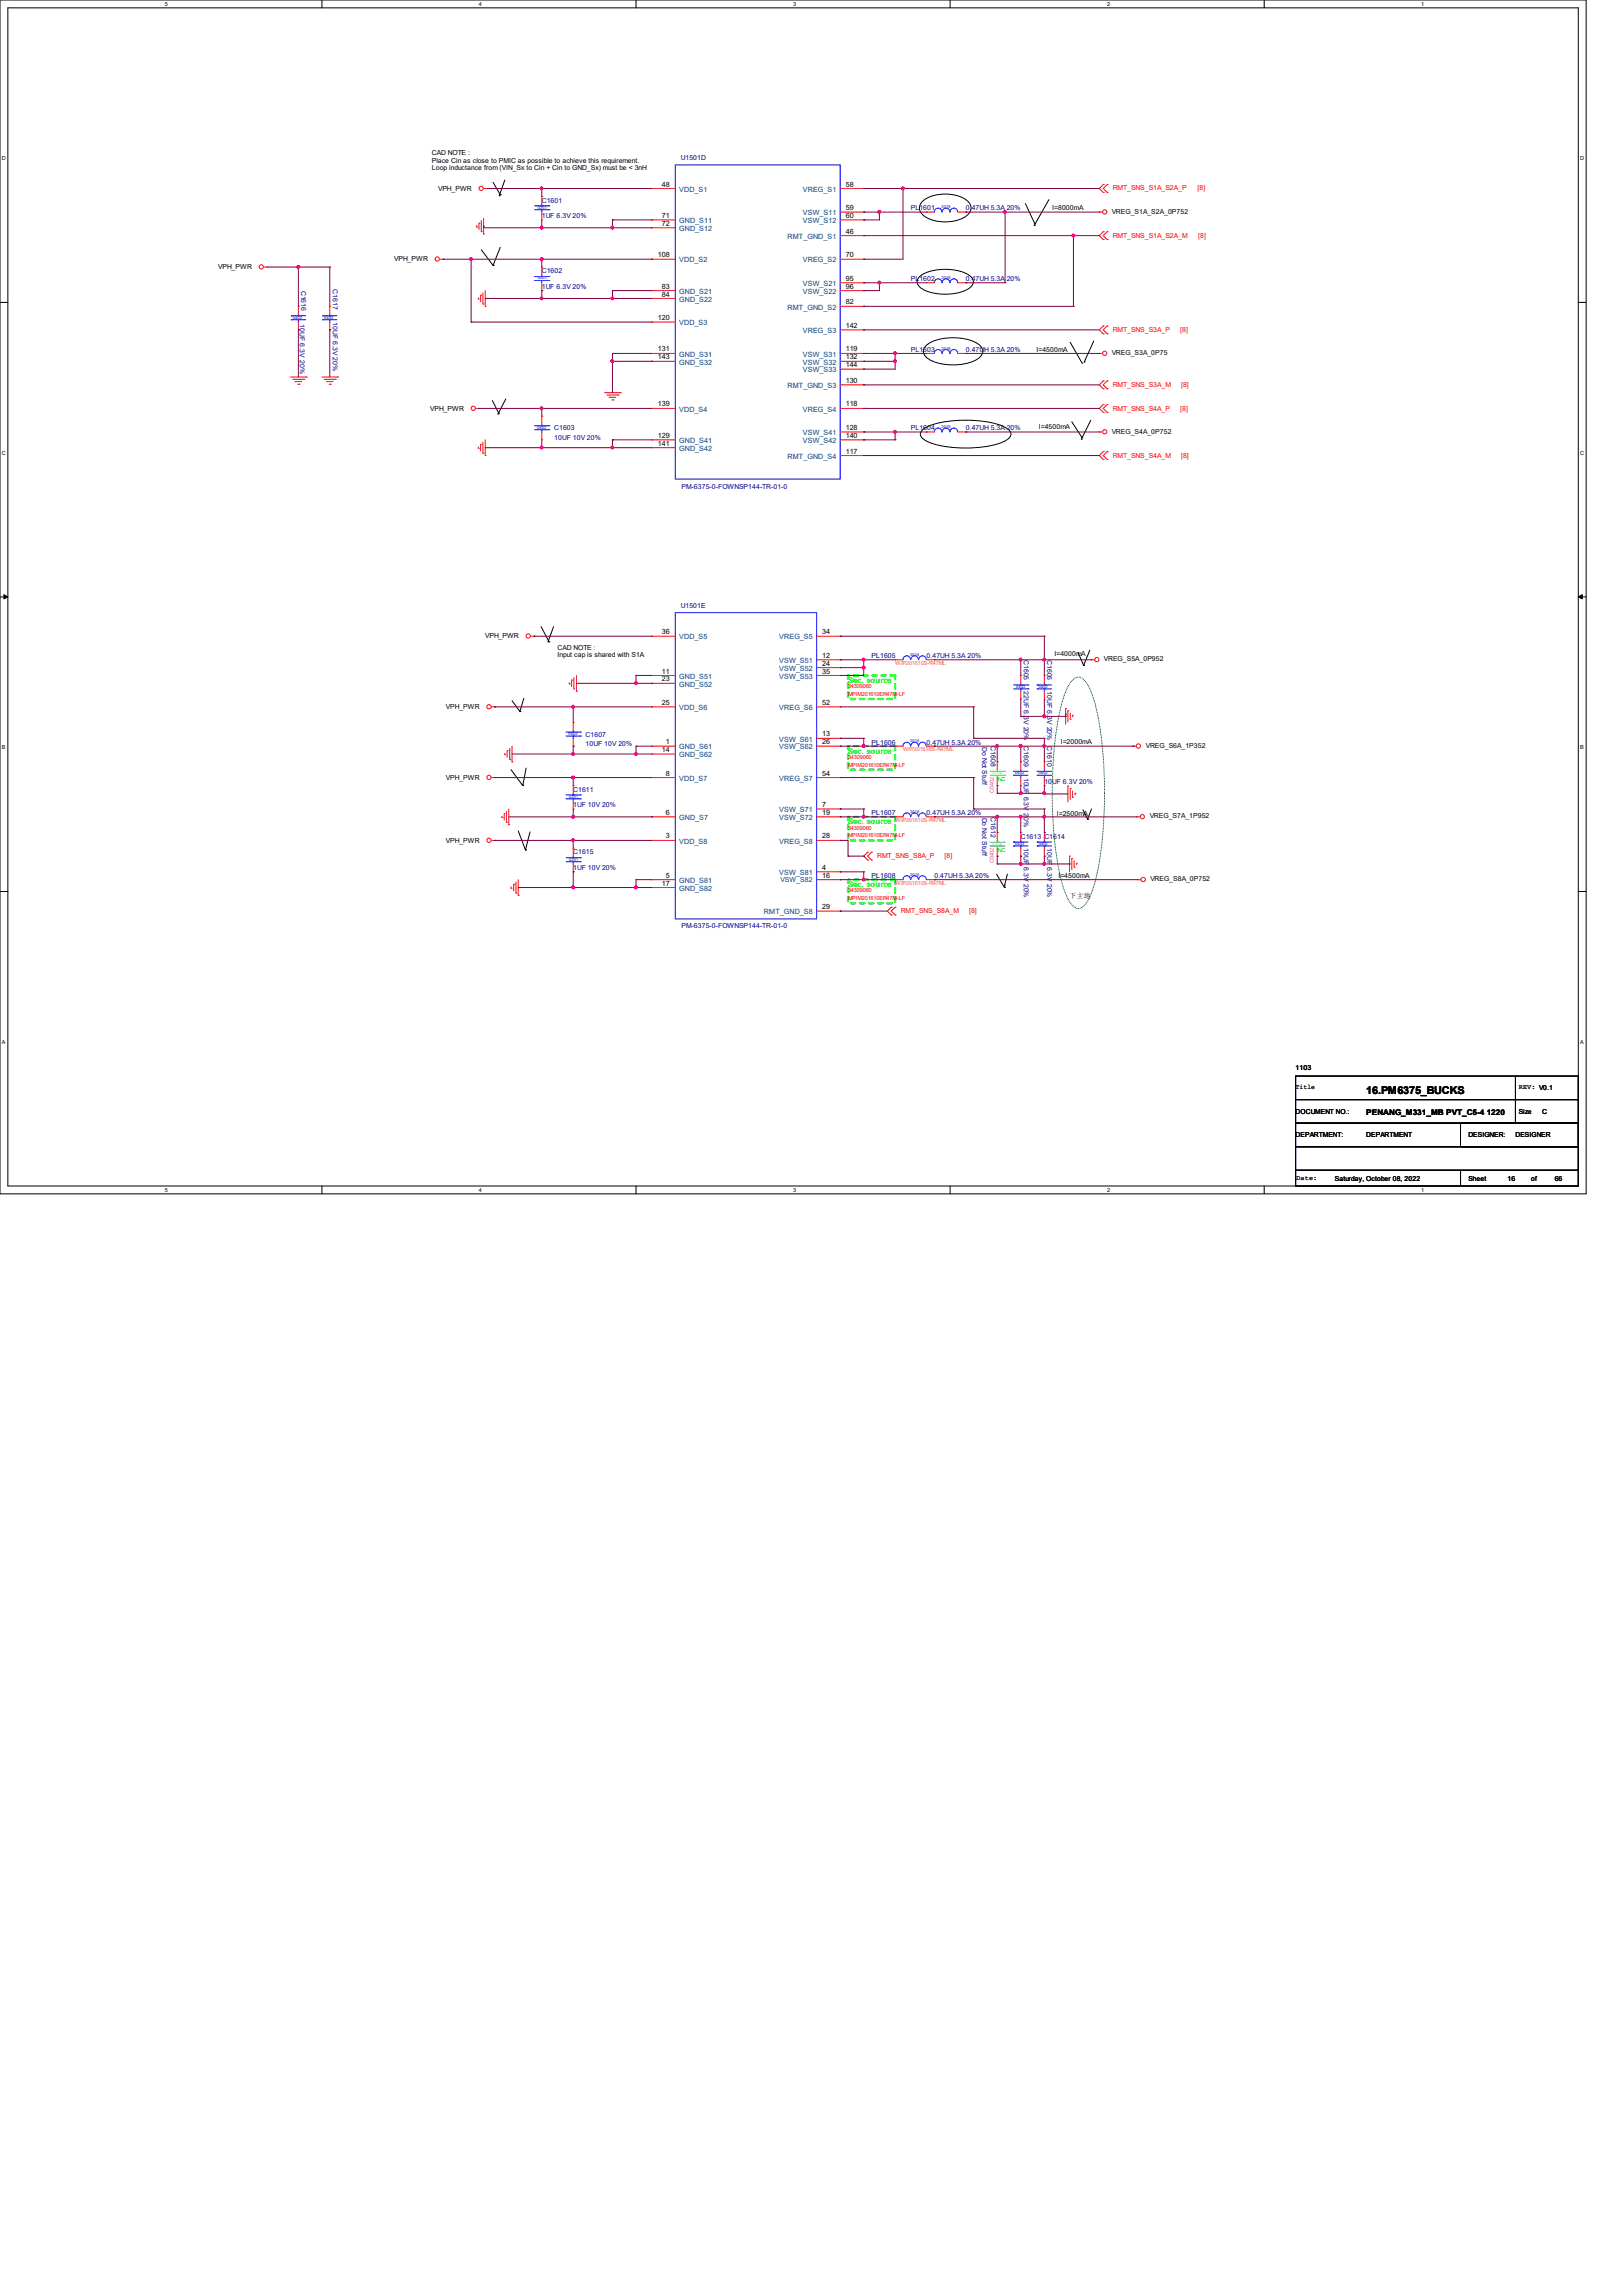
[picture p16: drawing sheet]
<svg xmlns="http://www.w3.org/2000/svg" width="210mm" height="297mm" viewBox="0 0 210 297" stroke-linecap="round" stroke-linejoin="round" font-family="sans-serif">
<defs><g id="words">
<text font-size="1.4" x="176.8" y="141.5">16.PM6375_BUCKS</text>
<g font-size="1" fill="#0f0">
<text x="109.7" y="88.3">Sec. source</text>
<text x="109.7" y="97.5">Sec. source</text>
<text x="109.7" y="106.6">Sec. source</text>
<text x="109.7" y="114.8">Sec. source</text>
</g>
<text font-size="1" x="176.8" y="144.2">PENANG_M331_MB PVT_C5-4 1220</text>
<g font-size=".9">
<text x="55.9" y="20.1">CAD NOTE :</text>
<text x="55.9" y="21">Place Cin as close to PMIC as possible to achieve this requirement.</text>
<text x="55.9" y="22">Loop inductance from (VIN_Sx to Cin + Cin to GND_Sx) must be &lt; 3nH</text>
<text x="56.7" y="24.7">VPH_PWR</text>
<text x="85.6" y="24.1">48</text>
<text x="85.6" y="28.2">71</text>
<text x="85.6" y="29.2">72</text>
<text x="109.4" y="24.1">58</text>
<text x="109.4" y="27.2">59</text>
<text x="109.4" y="28.2">60</text>
<text x="136.1" y="27.2">I=8000mA</text>
<text x="143.8" y="27.7">VREG_S1A_S2A_0P752</text>
<text x="28.2" y="34.8">VPH_PWR</text>
<text x="51" y="33.8">VPH_PWR</text>
<text x="85.1" y="33.3">108</text>
<text x="109.4" y="30.2">46</text>
<text x="109.4" y="33.3">70</text>
<text x="85.1" y="41.4">120</text>
<text x="85.6" y="37.3">83</text>
<text x="85.6" y="38.4">84</text>
<text x="109.4" y="36.3">95</text>
<text x="109.4" y="37.3">96</text>
<text x="109.4" y="39.4">82</text>
<text x="85.1" y="45.5">131</text>
<text x="85.1" y="46.5">143</text>
<text x="109.4" y="42.4">142</text>
<text x="109.4" y="45.5">119</text>
<text x="109.4" y="46.5">132</text>
<text x="109.4" y="47.5">144</text>
<text x="134.1" y="45.5">I=4500mA</text>
<text x="143.8" y="45.9">VREG_S3A_0P75</text>
<text x="55.7" y="53.1">VPH_PWR</text>
<text x="85.1" y="52.6">139</text>
<text x="109.4" y="49.5">130</text>
<text x="109.4" y="52.6">118</text>
<text x="85.1" y="56.6">129</text>
<text x="85.1" y="57.7">141</text>
<text x="109.4" y="55.6">128</text>
<text x="109.4" y="56.6">140</text>
<text x="109.4" y="58.7">117</text>
<text x="134.4" y="55.5">I=4500mA</text>
<text x="143.8" y="56.1">VREG_S4A_0P752</text>
<text x="62.8" y="82.6">VPH_PWR</text>
<text x="85.6" y="82">36</text>
<text x="106.4" y="82">34</text>
<text x="72.1" y="84.1">CAD NOTE :</text>
<text x="72.1" y="85">Input cap is shared with S1A</text>
<text x="85.6" y="87.1">11</text>
<text x="85.6" y="88.1">23</text>
<text x="106.4" y="85.1">12</text>
<text x="106.4" y="86.1">24</text>
<text x="106.4" y="87.1">35</text>
<text x="136.4" y="84.9">I=4000mA</text>
<text x="142.8" y="85.6">VREG_S5A_0P952</text>
<text x="57.7" y="91.7">VPH_PWR</text>
<text x="85.6" y="91.2">25</text>
<text x="106.4" y="91.2">52</text>
<text x="106.4" y="95.3">13</text>
<text x="57.7" y="100.9">VPH_PWR</text>
<text x="85.6" y="97.3">14</text>
<text x="86.1" y="96.3">1</text>
<text x="86.1" y="100.3">8</text>
<text x="106.4" y="96.3">26</text>
<text x="106.4" y="100.3">54</text>
<text x="137.2" y="96.2">I=2000mA</text>
<text x="148.3" y="96.7">VREG_S6A_1P352</text>
<text x="86.1" y="105.4">6</text>
<text x="106.4" y="104.4">7</text>
<text x="106.4" y="105.4">19</text>
<text x="136.7" y="105.5">I=2500mA</text>
<text x="148.8" y="105.9">VREG_S7A_1P952</text>
<text x="57.7" y="109">VPH_PWR</text>
<text x="86.1" y="108.5">3</text>
<text x="86.1" y="113.5">5</text>
<text x="106.4" y="108.5">28</text>
<text x="106.4" y="112.5">4</text>
<text x="106.4" y="113.5">16</text>
<text x="136.9" y="113.6">I=4500mA</text>
<text x="85.6" y="114.6">17</text>
<text x="106.4" y="117.6">29</text>
<text x="138.4" y="116.2">下主地</text>
<text x="148.8" y="114">VREG_S8A_0P752</text>
<text x="167.6" y="140.9">Title</text>
<text x="167.6" y="138.5">1103</text>
<text x="196.5" y="140.9">REV: V0.1</text>
<text x="167.6" y="144.1">DOCUMENT NO.:</text>
<text x="167.6" y="147.1">DEPARTMENT:</text>
<text x="176.8" y="147.1">DEPARTMENT</text>
<text x="190" y="147.1">DESIGNER:</text>
<text x="196.1" y="147.1">DESIGNER</text>
<text x="196.5" y="144.1">Size</text>
<text x="199.6" y="144.1">C</text>
<text x="167.7" y="152.7">Date:</text>
<text x="172.7" y="152.8">Saturday, October 08, 2022</text>
<text x="190" y="152.8">Sheet</text>
<text x="195.1" y="152.8">16</text>
<text x="198.1" y="152.8">of</text>
<text x="201.2" y="152.8">66</text>
</g>
<g font-size=".9" fill="#000080">
<text x="88.1" y="20.7">U1501D</text>
<text x="70.1" y="26.2">C1601</text>
<text x="70.1" y="28.2">1UF 6.3V 20%</text>
<text x="117.9" y="27.2">PL1601</text>
<text x="125" y="27.2">0.47UH 5.3A 20%</text>
<text x="70.1" y="35.3">C1602</text>
<text x="38.8" y="42" transform="rotate(90 38.8 42)">10UF 6.3V 20%</text>
<text x="39" y="37.6" transform="rotate(90 39 37.6)">C1616</text>
<text x="43.1" y="37.4" transform="rotate(90 43.1 37.4)">C1617</text>
<text x="43.1" y="41.7" transform="rotate(90 43.1 41.7)">10UF 6.3V 20%</text>
<text x="70.1" y="37.4">1UF 6.3V 20%</text>
<text x="117.9" y="36.4">PL1602</text>
<text x="125" y="36.4">0.47UH 5.3A 20%</text>
<text x="117.9" y="45.5">PL1603</text>
<text x="125" y="45.5">0.47UH 5.3A 20%</text>
<text x="71.7" y="55.7">C1603</text>
<text x="71.7" y="56.9">10UF 10V 20%</text>
<text x="117.9" y="55.7">PL1604</text>
<text x="125" y="55.7">0.47UH 5.3A 20%</text>
<text x="88.2" y="63.2">PM-6375-0-FOWNSP144-TR-01-0</text>
<text x="88.1" y="78.6">U1501E</text>
<text x="112.8" y="85.1">PL1605</text>
<text x="119.9" y="85.1">0.47UH 5.3A 20%</text>
<text x="132.5" y="85.3" transform="rotate(90 132.5 85.3)">C1605</text>
<text x="132.5" y="89.4" transform="rotate(90 132.5 89.4)">22UF 6.3V 20%</text>
<text x="135.5" y="85.3" transform="rotate(90 135.5 85.3)">C1606</text>
<text x="135.5" y="89.4" transform="rotate(90 135.5 89.4)">10UF 6.3V 20%</text>
<text x="75.8" y="95.3">C1607</text>
<text x="75.8" y="96.5">10UF 10V 20%</text>
<text x="112.8" y="96.3">PL1606</text>
<text x="119.9" y="96.3">0.47UH 5.3A 20%</text>
<text x="127.1" y="96.6" transform="rotate(90 127.1 96.6)">Do Not Stuff</text>
<text x="128.2" y="96.5" transform="rotate(90 128.2 96.5)">C1608</text>
<text x="132.5" y="96.5" transform="rotate(90 132.5 96.5)">C1609</text>
<text x="132.5" y="100.6" transform="rotate(90 132.5 100.6)">10UF 6.3V 20%</text>
<text x="135.1" y="101.4">10UF 6.3V 20%</text>
<text x="135.5" y="96.5" transform="rotate(90 135.5 96.5)">C1610</text>
<text x="74.2" y="102.4">C1611</text>
<text x="74.2" y="104.4">1UF 10V 20%</text>
<text x="112.8" y="105.5">PL1607</text>
<text x="119.9" y="105.5">0.47UH 5.3A 20%</text>
<text x="127.1" y="105.7" transform="rotate(90 127.1 105.7)">Do Not Stuff</text>
<text x="128.2" y="105.7" transform="rotate(90 128.2 105.7)">C1612</text>
<text x="74.2" y="110.5">C1615</text>
<text x="74.2" y="112.6">1UF 10V 20%</text>
<text x="112.8" y="113.6">PL1608</text>
<text x="120.9" y="113.6">0.47UH 5.3A 20%</text>
<text x="132.1" y="108.5">C1613 C1614</text>
<text x="132.5" y="109.7" transform="rotate(90 132.5 109.7)">10UF 6.3V 20%</text>
<text x="135.5" y="109.7" transform="rotate(90 135.5 109.7)">10UF 6.3V 20%</text>
<text x="88.2" y="120.1">PM-6375-0-FOWNSP144-TR-01-0</text>
</g>
<g font-size=".9" fill="#004080">
<text x="87.9" y="24.8">VDD_S1</text>
<text x="87.9" y="28.9">GND_S11</text>
<text x="87.9" y="29.9">GND_S12</text>
<text x="103.9" y="24.8">VREG_S1</text>
<text x="103.9" y="27.9">VSW_S11</text>
<text x="103.9" y="28.9">VSW_S12</text>
<text x="87.9" y="34">VDD_S2</text>
<text x="101.9" y="30.9">RMT_GND_S1</text>
<text x="103.9" y="34">VREG_S2</text>
<text x="87.9" y="38">GND_S21</text>
<text x="87.9" y="39">GND_S22</text>
<text x="101.9" y="40">RMT_GND_S2</text>
<text x="103.9" y="37">VSW_S21</text>
<text x="103.9" y="38">VSW_S22</text>
<text x="87.9" y="42.1">VDD_S3</text>
<text x="87.9" y="46.1">GND_S31</text>
<text x="87.9" y="47.2">GND_S32</text>
<text x="103.9" y="43.1">VREG_S3</text>
<text x="103.9" y="46.1">VSW_S31</text>
<text x="103.9" y="47.2">VSW_S32</text>
<text x="87.9" y="53.3">VDD_S4</text>
<text x="101.9" y="50.2">RMT_GND_S3</text>
<text x="103.9" y="48.2">VSW_S33</text>
<text x="103.9" y="53.3">VREG_S4</text>
<text x="87.9" y="57.3">GND_S41</text>
<text x="87.9" y="58.3">GND_S42</text>
<text x="101.9" y="59.4">RMT_GND_S4</text>
<text x="103.9" y="56.3">VSW_S41</text>
<text x="103.9" y="57.3">VSW_S42</text>
<text x="87.9" y="82.7">VDD_S5</text>
<text x="100.8" y="82.7">VREG_S5</text>
<text x="87.9" y="87.8">GND_S51</text>
<text x="87.9" y="88.8">GND_S52</text>
<text x="100.8" y="85.8">VSW_S51</text>
<text x="100.8" y="86.8">VSW_S52</text>
<text x="100.8" y="87.8">VSW_S53</text>
<text x="87.9" y="91.9">VDD_S6</text>
<text x="100.8" y="91.9">VREG_S6</text>
<text x="100.8" y="95.9">VSW_S61</text>
<text x="87.9" y="96.9">GND_S61</text>
<text x="87.9" y="98">GND_S62</text>
<text x="87.9" y="101">VDD_S7</text>
<text x="100.8" y="96.9">VSW_S62</text>
<text x="100.8" y="101">VREG_S7</text>
<text x="87.9" y="106.1">GND_S7</text>
<text x="100.8" y="105.1">VSW_S71</text>
<text x="100.8" y="106.1">VSW_S72</text>
<text x="87.9" y="109.1">VDD_S8</text>
<text x="100.8" y="109.1">VREG_S8</text>
<text x="100.8" y="113.2">VSW_S81</text>
<text x="87.9" y="114.2">GND_S81</text>
<text x="87.9" y="115.2">GND_S82</text>
<text x="98.8" y="118.3">RMT_GND_S8</text>
<text x="101" y="114.1">VSW_S82</text>
</g>
<g font-size=".9" fill="#f00">
<text x="144" y="24.6">RMT_SNS_S1A_S2A_P</text>
<text x="154.9" y="24.6">[8]</text>
<text x="144" y="30.8">RMT_SNS_S1A_S2A_M</text>
<text x="155" y="30.8">[8]</text>
<text x="144" y="43">RMT_SNS_S3A_P</text>
<text x="152.7" y="43">[8]</text>
<text x="144" y="50.1">RMT_SNS_S3A_M</text>
<text x="144" y="53.1">RMT_SNS_S4A_P</text>
<text x="152.7" y="53.1">[8]</text>
<text x="152.8" y="50.1">[8]</text>
<text x="144" y="59.2">RMT_SNS_S4A_M</text>
<text x="152.8" y="59.2">[8]</text>
<text x="113.5" y="111">RMT_SNS_S8A_P</text>
<text x="122.2" y="111">[8]</text>
<text x="116.5" y="118.2">RMT_SNS_S8A_M</text>
<text x="125.4" y="118.2">[8]</text>
</g>
<g font-size=".7">
<text x="21.3" y=".8">5</text>
<text x="62" y=".8">4</text>
<text x="102.6" y=".8">3</text>
<text x="143.3" y=".8">2</text>
<text x="183.9" y=".8">1</text>
<text x=".3" y="20.7">D</text>
<text x="204.5" y="20.7">D</text>
<text x=".3" y="58.8">C</text>
<text x="204.5" y="58.8">C</text>
<text x=".3" y="96.9">B</text>
<text x="204.5" y="96.9">B</text>
<text x=".3" y="135">A</text>
<text x="204.5" y="135">A</text>
<text x="21.3" y="154.2">5</text>
<text x="62" y="154.2">4</text>
<text x="102.6" y="154.2">3</text>
<text x="143.3" y="154.2">2</text>
<text x="183.9" y="154.2">1</text>
</g>
<g font-size=".7" fill="#f00">
<text x="109.7" y="89">34309060</text>
<text x="109.7" y="90">MPIM201610ER47M-LF</text>
<text x="109.7" y="99.2">MPIM201610ER47M-LF</text>
<text x="109.7" y="98.2">34309060</text>
<text x="109.7" y="107.3">34309060</text>
<text x="109.7" y="108.3">MPIM201610ER47M-LF</text>
<text x="109.7" y="116.5">MPIM201610ER47M-LF</text>
<text x="109.7" y="115.4">34309060</text>
</g>
<g font-size=".7" fill="#ff8000">
<text x="115.8" y="86">WIP201610S-R47ML</text>
<text x="116.8" y="97.2">WIP201610S-R47ML</text>
<text x="115.8" y="106.3">WIP201610S-R47ML</text>
<text x="115.8" y="114.4">WIP201610S-R47ML</text>
</g>
<g font-size=".7" fill="#0f0">
<text x="129.1" y="101">NC</text>
<text x="129.1" y="110.2">NC</text>
</g>
<g font-size=".7" fill="#f0f">
<text x="128.6" y="102.5" transform="rotate(-90 128.6 102.5)">C0402</text>
<text x="128.6" y="111.7" transform="rotate(-90 128.6 111.7)">C0402</text>
</g>
<g font-size=".5" fill="#00f">
<text x="69.6" y="27">0201</text>
<text x="121.8" y="26.9">2016</text>
<text x="37.9" y="41.2">0402</text>
<text x="42" y="41.2">0402</text>
<text x="69.6" y="36.2">0201</text>
<text x="121.8" y="36.1">2016</text>
<text x="121.8" y="45.2">2016</text>
<text x="69.5" y="55.5">0402</text>
<text x="121.8" y="55.4">2016</text>
<text x="117.8" y="84.8">2016</text>
<text x="131.5" y="89">0402</text>
<text x="134.4" y="89">0402</text>
<text x="73.6" y="95.1">0402</text>
<text x="117.8" y="96">2016</text>
<text x="131.4" y="100.2">0402</text>
<text x="134.4" y="100.2">0402</text>
<text x="73.7" y="103.2">0201</text>
<text x="117.8" y="105.2">2016</text>
<text x="73.7" y="111.3">0201</text>
<text x="117.8" y="113.3">2016</text>
<text x="131.4" y="109.3">0402</text>
<text x="134.4" y="109.3">0402</text>
</g>
<g font-size=".5" fill="#00ff80">
<text x="128.4" y="100.2">0402</text>
<text x="128.4" y="109.3">0402</text>
</g>
</g></defs>
<g fill="none" stroke="#000" stroke-width=".13">
<path d="M0 0h205.2v154.4h-205.2zM1 1h203.2v152.4h-203.2zM41.7 0v1M82.3 0v1M122.9 0v1M163.6 0v1M0 39.1h1M62.3 32.3l1.5 2M63.8 34.3h.1M63.8 23.6l.9 1.6M64.6 25.3h.1M64.7 25.2h.1"/>
<path d="M64.7 32l-.9 2.3M65.3 23.3l-.7 2M119 35.7a6.4 6.4 0 0 1 6.6 0 .86 .86 0 0 1 0 1.5 6.4 6.4 0 0 1-6.6 0 .86 .86 0 0 1 0-1.5zM119.3 26.1a5 5 0 0 1 6 0 1.17 1.17 0 0 1-.4 1.9 5.4 5.4 0 0 1-5.2 0 1.21 1.21 0 0 1-.4-1.9zM132.7 26.3l1.2 2.7M133.8 29.2h.1M133.9 29h.1M135.7 25.8l-1.9 3.4M204.2 39.1h1M63.7 51.8l.8 1.6M64.4 53.6h.1M64.5 53.4h.1"/>
<path d="M65.4 51.6l-1 2M119.2 55.8a4.2 4.2 0 0 1 2.5-1.1 15.6 15.6 0 0 1 8.1 .4l.5 .4 .4 .3 .1 .4-.1 .3a4.2 4.2 0 0 1-2.5 1.1 15.6 15.6 0 0 1-8.1-.4l-.6-.3-.3-.4-.1-.3zM119.9 44.7a6.7 6.7 0 0 1 6.4-.4 1.14 1.14 0 0 1 .9 1.1 1.14 1.14 0 0 1-.9 1.1 7.2 7.2 0 0 1-6 0 1.1 1.1 0 0 1-.4-1.8zM138.5 44.3l1.5 2.6M138.7 54.6l1.3 2M139.9 56.8h.1M140 46.9h.1M140 56.6h.1M140.3 46.8h.1M141.1 54.4l-1.2 2.4M141.5 44.1l-1.2 2.7M0 77.2h1"/>
<path d="M.5 76.9l.5 .3-.5 .3zM204.2 77.2l.5-.3v.6zM204.2 77.2h1M66.1 99.6l1.5 1.9M66.3 90.6l1 1.4M67.3 92h.1M67.8 90.3l-.5 1.7M68.1 99.4l-.5 2.2M70 81.1l1 1.9M70.9 83h.1M71 83h.1M71.6 81.1l-.7 1.9"/>
<path d="M139.5 84.4l.7 1.7M140.2 86.1h.1M141 84.1l-.8 2M0 115.3h1M67.1 107.5l.9 2.4M67.6 101.5h.1M67.6 101.6h.1M68 109.9h.1M68.6 107.6l-.6 2.3M128.9 113.1l1.1 1.7M130 114.8h.1M130 114.6h.1"/>
<path d="M130.3 113.1l-.3 1.5M140.1 104.7l.6 1.3M140.7 106h.1M141.2 104.6l-.5 1.4M204.2 115.3h1M167.6 139.2h28.5v3h-28.5zM196.1 139.2h8.1v3h-8.1zM41.7 153.4v1M82.3 153.4v1M122.9 153.4v1M163.6 153.4v1M167.6 151.4h21.4v2h-21.4z"/>
<path d="M167.6 148.3h36.6v3.1h-36.6zM167.6 145.3h36.6v3h-36.6zM167.6 142.2h28.5v3.1h-28.5zM189 151.4h15.2v2h-15.2zM189 145.3h15.2v3h-15.2zM196.1 142.2h8.1v3.1h-8.1z"/>
</g>
<path d="M.5 76.9l.5 .3-.5 .3zM204.2 77.2l.5-.3v.6z" fill="#000"/>
<path d="M138.7 88a.99 .99 0 0 1 1.7 0 13.3 13.3 0 0 1 1.9 6 56.9 56.9 0 0 1-.5 19.7 8.5 8.5 0 0 1-1.4 3.4 .99 .99 0 0 1-1.7 0 13.3 13.3 0 0 1-1.9-6 56.9 56.9 0 0 1 .5-19.7 8.5 8.5 0 0 1 1.4-3.4z" fill="none" stroke="#008000" stroke-width=".13"/>
<path d="M109.7 87.4h6.1v3h-6.1zM109.7 96.5h6.1v3.1h-6.1zM109.7 105.7h6.1v3h-6.1zM109.7 113.8h6.1v3h-6.1z" fill="none" stroke="#0f0" stroke-width=".3" stroke-dasharray=".6 .6"/>
<g fill="none" stroke="#f00" stroke-width=".13">
<path d="M34.1 34.5h.4M34.5 34.5h.1M38.6 39.6h.1M38.6 39.6v1M42.7 39.6h.1M42.7 39.6v1M56.9 33.5h.4M57.3 33.5h.1M61.7 29.4h.1M61.7 29.2v.2M61.9 38.7h.1M61.9 38.5v.2"/>
<path d="M62 28.9h.1M62 28.9v.8M62.2 38.2h.1M62.2 38.2v.8M62.3 30h.1M62.3 28.5v1.5M62.5 39.3h.1M62.5 37.9v1.4M62.6 30.3h.1M62.6 24.4h.4M62.6 28.2v2.1M62.8 39.6h.1"/>
<path d="M62.8 37.6v2M63 24.4h.1M70.1 25.4h.1M70.1 28.4h.1M70.1 34.5h.1M70.1 37.6h.1M70.1 25.4v1M70.1 27.4v1M70.1 34.5v1.1M70.1 36.6v1M84.3 24.4h3.1M84.3 33.5h3.1"/>
<path d="M84.3 28.4h3.1M84.3 29.5h3.1M84.3 37.6h3.1M84.3 38.6h3.1M84.3 24.4h.1M84.3 28.4h.1M84.3 29.5h.1M84.3 33.5h.1M84.3 37.6h.1M84.3 38.6h.1M108.7 24.4h3.1M108.7 33.5h3.1"/>
<path d="M108.7 27.4h3.1M108.7 36.6h3.1M108.7 28.4h3.1M108.7 37.6h3.1M108.7 30.5h3.1M108.7 39.6h3.1M111.8 24.4h.1M111.8 27.4h.1M111.8 28.4h.1M111.8 30.5h.1M111.8 33.5h.1M111.8 36.6h.1"/>
<path d="M111.8 37.6h.1M111.8 39.6h.1M119.9 36.6h.1M119.9 27.4h.1M119.9 27.4h1M119.9 36.6h1M124 27.4h1M124 36.6h1M125 36.6h.1M125 27.4h.1M142.2 27.4h.5M142.2 27.4h.1"/>
<path d="M142.7 23.9l-.5 .5 .5 .5M142.7 30l-.5 .5 .5 .5M142.7 23.9h.1M142.7 24.9h.1M142.7 30h.1M142.7 31h.1M143.3 24.9h.1M143.3 23.9h.1M143.3 31h.1M143.3 30h.1M143.3 23.9l-.6 .5 .6 .5M143.3 30l-.6 .5 .6 .5"/>
<path d="M37.6 48.8h2M37.9 49.1h1.4M38.2 49.4h.1M38.2 49.4h.8M38.5 49.7h.2M38.6 42.7h.1M38.6 41.7v1M38.7 49.7h.1M39.3 49.1h.1M39.6 48.8h.1M41.7 48.8h2M42 49.1h1.4"/>
<path d="M42.2 49.4h.1M42.2 49.4h.9M42.6 49.7h.2M42.7 42.7h.1M42.7 41.7v1M42.8 49.7h.1M43.4 49.1h.1M43.7 48.8h.1M61.6 52.8h.4M61.9 58h.1M61.9 57.8v.2M62 52.8h.1"/>
<path d="M62.2 57.5h.1M62.2 57.5v.8M62.5 58.6h.1M62.5 57.2v1.4M62.8 58.9h.1M62.8 56.9v2M70.1 53.8h.1M70.1 56.9h.1M70.1 53.8v1.1M70.1 55.9v1M78.2 50.8h2.1M78.5 51.1h1.5"/>
<path d="M78.8 51.4h.9M78.8 51.4h.1M79.2 51.7h.1M79.3 51.7h.1M80 51.1h.1M80.3 50.8h.1M84.3 52.8h3.1M84.3 45.7h3.1M84.3 41.7h3.1M84.3 46.7h3.1M84.3 56.9h3.1M84.3 57.9h3.1"/>
<path d="M84.3 41.7h.1M84.3 45.7h.1M84.3 46.7h.1M84.3 52.8h.1M84.3 56.9h.1M84.3 57.9h.1M108.7 52.8h3.1M108.7 45.7h3.1M108.7 55.9h3.1M108.7 46.7h3.1M108.7 56.9h3.1M108.7 42.7h3.1"/>
<path d="M108.7 47.8h3.1M108.7 49.8h3.1M108.7 58.9h3.1M111.8 42.7h.1M111.8 45.7h.1M111.8 46.7h.1M111.8 47.8h.1M111.8 49.8h.1M111.8 52.8h.1M111.8 55.9h.1M111.8 56.9h.1M111.8 58.9h.1"/>
<path d="M119.9 55.9h.1M119.9 45.7h.1M119.9 45.7h1M119.9 55.9h1M124 45.7h1M124 55.9h1M125 55.9h.1M125 45.7h.1M142.2 45.7h.5M142.2 55.9h.5M142.2 45.7h.1M142.2 55.9h.1"/>
<path d="M142.7 42.2l-.5 .5 .5 .5M142.7 49.3l-.5 .5 .5 .5M142.7 52.3l-.5 .5 .5 .5M142.7 58.4l-.5 .5 .5 .5M142.7 42.2h.1M142.7 43.2h.1M142.7 49.3h.1M142.7 50.3h.1M142.7 52.3h.1M142.7 53.3h.1M142.7 58.4h.1M142.7 59.4h.1"/>
<path d="M143.3 43.2h.1M143.3 42.2h.1M143.3 50.3h.1M143.3 49.3h.1M143.3 53.3h.1M143.3 52.3h.1M143.3 59.4h.1M143.3 58.4h.1M143.3 42.2l-.6 .5 .6 .5M143.3 49.3l-.6 .5 .6 .5M143.3 52.3l-.6 .5 .6 .5M143.3 58.4l-.6 .5 .6 .5"/>
<path d="M63.6 91.4h.4M64 91.4h.1M65.3 97.6h.1M65.3 97.5v.1M65.6 97.1h.1M65.6 97.1v.9M66 98.3h.1M66 96.8v1.5M66.3 98.6h.1M66.3 96.5v2.1M68.7 82.3h.4M69.1 82.3h.1"/>
<path d="M73.7 88.5h.1M73.7 88.3v.2M74 88h.1M74 88v.8M74.2 93.5h.1M74.2 96.5h.1M74.2 93.5v1M74.2 95.5v1M74.3 89.1h.1M74.3 87.7v1.4M74.6 89.4h.1M74.6 87.4v2"/>
<path d="M84.3 82.3h3.1M84.3 91.4h3.1M84.3 96.5h3.1M84.3 87.4h3.1M84.3 88.4h3.1M84.3 97.5h3.1M84.3 82.3h.1M84.3 87.4h.1M84.3 88.4h.1M84.3 91.4h.1M84.3 96.5h.1M84.3 97.5h.1"/>
<path d="M105.7 82.3h3M105.7 91.4h3M105.7 85.3h3M105.7 96.5h3M105.7 87.4h3M105.7 86.4h3M105.7 95.5h3M108.7 82.3h.1M108.7 85.3h.1M108.7 86.4h.1M108.7 87.4h.1M108.7 91.4h.1"/>
<path d="M108.7 95.5h.1M108.7 96.5h.1M115.8 85.3h.1M115.8 96.5h.1M115.8 85.3h1M115.8 96.5h1M119.9 85.3h1M119.9 96.5h1M120.9 85.3h.1M120.9 96.5h.1M129 98.6h.1M129 98.6v1"/>
<path d="M132.1 98.6h.1M132.1 87.4h.1M132.1 90.4h.1M132.1 87.4v1M132.1 89.4v1M132.1 98.6v1M135.1 98.6h.1M135.1 87.4h.1M135.1 90.4h.1M135.1 87.4v1M135.1 89.4v1M135.1 98.6v1"/>
<path d="M137.9 91.7h.1M137.9 91.7v2M138.2 91.9h.1M138.2 91.9v1.5M138.5 93h.1M138.5 92.2v.8M138.8 92.5h.1M138.8 92.5v.3M141.2 85.3h.4M141.2 85.3h.1M146.6 96.5h.1M146.6 96.5h.4"/>
<path d="M63.6 100.6h.4M63.6 108.7h.4M64 100.6h.1M64 108.7h.1M64.9 105.7h.1M64.9 105.6v.1M65.2 105.2h.1M65.2 105.2v.9M65.5 106.4h.1M65.5 104.9v1.5M65.8 106.7h.1M65.8 104.6v2.1"/>
<path d="M66.1 114.9h.1M66.1 114.7v.2M66.5 114.4h.1M66.5 114.4v.8M66.8 115.5h.1M66.8 114.1v1.4M67.1 115.8h.1M67.1 113.8v2M74.2 109.7h.1M74.2 112.8h.1M74.2 101.6h.1M74.2 104.6h.1"/>
<path d="M74.2 101.6v1M74.2 103.6v1M74.2 109.7v1M74.2 111.8v1M84.3 100.6h3.1M84.3 108.7h3.1M84.3 105.7h3.1M84.3 113.8h3.1M84.3 114.8h3.1M84.3 100.6h.1M84.3 105.7h.1M84.3 108.7h.1"/>
<path d="M84.3 113.8h.1M84.3 114.8h.1M105.7 100.6h3M105.7 108.7h3M105.7 105.7h3M105.7 113.8h3M105.7 104.6h3M105.7 112.8h3M105.7 117.9h3M108.7 100.6h.1M108.7 104.6h.1M108.7 105.7h.1"/>
<path d="M108.7 108.7h.1M108.7 112.8h.1M108.7 113.8h.1M108.7 117.9h.1M112.3 110.2l-.5 .5 .5 .6M112.3 110.2h.1M112.3 111.3h.1M112.8 110.2l-.5 .5 .5 .6M112.8 111.3h.1M112.8 110.2h.1M115.3 117.3l-.5 .6 .5 .5M115.3 117.3h.1"/>
<path d="M115.3 118.4h.1M115.8 117.3l-.5 .6 .5 .5M115.8 118.4h.1M115.8 117.3h.1M115.8 113.8h.1M115.8 105.7h.1M115.8 105.7h1M115.8 113.8h1M119.9 105.7h1M119.9 113.8h1M120.9 113.8h.1M120.9 105.7h.1"/>
<path d="M129 101.6h.1M129 107.7h.1M129 110.7h.1M129 100.6v1M129 107.7v1M129 109.7v1M132.1 107.7h.1M132.1 110.7h.1M132.1 101.6h.1M132.1 100.6v1M132.1 107.7v1M132.1 109.7v1"/>
<path d="M135.1 101.6h.1M135.1 107.7h.1M135.1 110.7h.1M135.1 100.6v1M135.1 107.7v1M135.1 109.7v1M138.2 101.7h.1M138.2 101.7v2M138.4 110.7h.1M138.4 110.7v2.1M138.5 102h.1M138.5 102v1.4"/>
<path d="M138.7 111h.1M138.7 111v1.5M138.8 103.1h.1M138.8 102.3v.8M139 112.2h.1M139 111.3v.9M139.1 102.6h.1M139.1 102.6v.2M139.3 111.7h.1M139.3 111.7v.1M147.1 105.7h.1M147.1 105.7h.4"/>
<path d="M147.2 113.8h.1M147.2 113.8h.4"/>
<circle cx="33.8" cy="34.5" r=".28"/>
<circle cx="56.6" cy="33.5" r=".28"/>
<circle cx="62.3" cy="24.4" r=".28"/>
<circle cx="142.9" cy="27.4" r=".28"/>
<circle cx="61.2" cy="52.8" r=".28"/>
<circle cx="142.9" cy="45.7" r=".28"/>
<circle cx="142.9" cy="55.9" r=".28"/>
<circle cx="63.3" cy="91.4" r=".28"/>
<circle cx="68.3" cy="82.3" r=".28"/>
<circle cx="141.9" cy="85.3" r=".28"/>
<circle cx="147.3" cy="96.5" r=".28"/>
<circle cx="63.3" cy="108.7" r=".28"/>
<circle cx="63.3" cy="100.6" r=".28"/>
<circle cx="147.8" cy="105.6" r=".28"/>
<circle cx="147.9" cy="113.8" r=".29"/>
</g>
<g fill="none" stroke="#00ff80" stroke-width=".13">
<path d="M128.1 99.8h1.9M129 99.8h.1M129 99.6v.2M130 99.8h.1M128.1 100.3h1.9M128.1 109.4h1.9M128.1 108.9h1.9M129 100.3h.1M129 108.9h.1M129 109.4h.1M129 100.3v.3M129 108.7v.2"/>
<path d="M129 109.4v.3M130 100.3h.1M130 109.4h.1M130 108.9h.1"/>
</g>
<g fill="none" stroke="#00f" stroke-width=".13">
<path d="M69.2 27.1h1.8M69.2 26.6h1.8M69.2 36.3h1.8M69.2 35.8h1.8M70.1 26.6h.1M70.1 27.1h.1M70.1 35.8h.1M70.1 36.3h.1M70.1 26.4v.2M70.1 27.1v.3M70.1 35.6v.2M70.1 36.3v.3"/>
<path d="M71 27.1h.1M71 26.6h.1M71 36.3h.1M71 35.8h.1M87.4 21.3h21.3v40.7h-21.3zM121.9 36.6a.49 .49 0 0 0-.5-.5 .49 .49 0 0 0-.5 .5M121.9 27.4a.49 .49 0 0 0-.5-.5 .49 .49 0 0 0-.5 .5M122.9 36.6a.49 .49 0 0 0-.5-.5 .49 .49 0 0 0-.5 .5M122.9 27.4a.49 .49 0 0 0-.5-.5 .49 .49 0 0 0-.5 .5M123.9 36.6a.49 .49 0 0 0-.5-.5 .49 .49 0 0 0-.5 .5M123.9 27.4a.49 .49 0 0 0-.5-.5 .49 .49 0 0 0-.5 .5M37.7 41.4h1.8"/>
<path d="M37.7 40.9h1.8M37.7 41.4h.1M37.7 40.9h.1M38.6 40.9h.1M38.6 41.4h.1M38.6 40.6v.3M38.6 41.4v.3M41.7 41.4h1.9M41.7 40.9h1.9M41.7 41.4h.1M41.7 40.9h.1M42.7 40.9h.1"/>
<path d="M42.7 41.4h.1M42.7 40.6v.3M42.7 41.4v.3M69.2 55.6h1.8M69.2 55.1h1.8M70.1 55.1h.1M70.1 55.6h.1M70.1 54.9v.2M70.1 55.6v.3M71 55.6h.1M71 55.1h.1M121.9 55.9a.49 .49 0 0 0-.5-.5 .49 .49 0 0 0-.5 .5"/>
<path d="M121.9 45.7a.49 .49 0 0 0-.5-.5 .49 .49 0 0 0-.5 .5M122.9 55.9a.49 .49 0 0 0-.5-.5 .49 .49 0 0 0-.5 .5M122.9 45.7a.49 .49 0 0 0-.5-.5 .49 .49 0 0 0-.5 .5M123.9 55.9a.49 .49 0 0 0-.5-.5 .49 .49 0 0 0-.5 .5M123.9 45.7a.49 .49 0 0 0-.5-.5 .49 .49 0 0 0-.5 .5M87.4 79.2h18.3v39.7h-18.3zM73.2 95.2h1.9M73.2 94.7h1.9M74.2 94.7h.1M74.2 95.2h.1M74.2 94.5v.2M74.2 95.2v.3"/>
<path d="M75.1 95.2h.1M75.1 94.7h.1M117.8 85.3a.49 .49 0 0 0-.5-.5 .49 .49 0 0 0-.5 .5M117.8 96.5a.49 .49 0 0 0-.5-.5 .49 .49 0 0 0-.5 .5M118.8 85.3a.49 .49 0 0 0-.5-.5 .49 .49 0 0 0-.4 .5M118.8 96.5a.49 .49 0 0 0-.5-.5 .49 .49 0 0 0-.4 .5M119.8 85.3a.49 .49 0 0 0-.4-.5 .49 .49 0 0 0-.5 .5M119.8 96.5a.49 .49 0 0 0-.4-.5 .49 .49 0 0 0-.5 .5M131.1 99.8h1.9M131.1 99.8h.1M131.1 89.1h1.9M131.1 88.6h1.9"/>
<path d="M132.1 99.8h.1M132.1 88.6h.1M132.1 89.1h.1M132.1 88.4v.2M132.1 89.1v.3M132.1 99.6v.2M133 89.1h.1M133 88.6h.1M134.2 99.8h1.9M134.2 89.1h1.9M134.2 88.6h1.9M134.2 99.8h.1"/>
<path d="M134.2 89.1h.1M134.2 88.6h.1M135.1 99.8h.1M135.1 88.6h.1M135.1 89.1h.1M135.1 88.4v.2M135.1 89.1v.3M135.1 99.6v.2M73.2 111.5h1.9M73.2 111h1.9M73.2 103.3h1.9M73.2 102.8h1.9"/>
<path d="M74.2 111h.1M74.2 111.5h.1M74.2 102.8h.1M74.2 103.3h.1M74.2 102.6v.2M74.2 103.3v.3M74.2 110.7v.3M74.2 111.5v.3M75.1 111.5h.1M75.1 111h.1M75.1 103.3h.1M75.1 102.8h.1"/>
<path d="M117.8 113.8a.49 .49 0 0 0-.5-.5 .49 .49 0 0 0-.5 .5M117.8 105.7a.49 .49 0 0 0-.5-.5 .49 .49 0 0 0-.5 .5M118.8 113.8a.49 .49 0 0 0-.5-.5 .49 .49 0 0 0-.4 .5M118.8 105.7a.49 .49 0 0 0-.5-.5 .49 .49 0 0 0-.4 .5M119.8 113.8a.49 .49 0 0 0-.4-.5 .49 .49 0 0 0-.5 .5M119.8 105.7a.49 .49 0 0 0-.4-.5 .49 .49 0 0 0-.5 .5M131.1 100.3h1.9M131.1 109.4h1.9M131.1 108.9h1.9M131.1 109.4h.1M131.1 108.9h.1M131.1 100.3h.1"/>
<path d="M132.1 108.9h.1M132.1 109.4h.1M132.1 100.3h.1M132.1 100.3v.3M132.1 108.7v.2M132.1 109.4v.3M134.2 100.3h1.9M134.2 109.4h1.9M134.2 108.9h1.9M134.2 100.3h.1M134.2 109.4h.1M134.2 108.9h.1"/>
<path d="M135.1 100.3h.1M135.1 108.9h.1M135.1 109.4h.1M135.1 100.3v.3M135.1 108.7v.2M135.1 109.4v.3"/>
</g>
<g fill="none" stroke="#800040" stroke-width=".13">
<path d="M57.3 33.5h.1M57.3 33.5h12.8M61 33.5h.1M61 33.5v8.2M63 24.4h7.1M70.1 24.4h.1M79.2 29.5h5.1M79.2 28.4h5.1M79.2 38.6h5.1M79.2 37.6h5.1M79.2 29.5h.1M79.2 28.4h.1"/>
<path d="M79.2 38.6h.1M79.2 37.6h.1M79.2 37.6v1M61 41.7h23.3M61 41.7h.1"/>
</g>
<circle cx="60.9" cy="33.5" r=".19" fill="#f0f"/>
<circle cx="60.9" cy="33.5" r=".19" fill="none" stroke="#f0f" stroke-width=".13"/>
<path d="M79.2 45.7h5.1M79.2 45.7h.1M79.2 46.7h.1M79.2 45.7v5.1" fill="none" stroke="#800040" stroke-width=".13"/>
<circle cx="79.2" cy="46.7" r=".19" fill="#f0f"/>
<circle cx="79.2" cy="46.7" r=".19" fill="none" stroke="#f0f" stroke-width=".13"/>
<path d="M62 52.8h.1M62 52.8h22.3M70.1 52.8h.1" fill="none" stroke="#800040" stroke-width=".13"/>
<circle cx="70.1" cy="52.8" r=".19" fill="#f0f"/>
<circle cx="70.1" cy="52.8" r=".19" fill="none" stroke="#f0f" stroke-width=".13"/>
<path d="M111.8 27.4h.1M111.8 28.4h.1M111.8 27.4h8.1M111.8 28.4h2M113.8 27.4h.1M79.2 57.9h5.1M79.2 56.9h5.1M79.2 57.9h.1M79.2 56.9h.1" fill="none" stroke="#800040" stroke-width=".13"/>
<circle cx="113.8" cy="27.4" r=".19" fill="#f0f"/>
<circle cx="113.8" cy="27.4" r=".19" fill="none" stroke="#f0f" stroke-width=".13"/>
<path d="M125 27.4h.1M125 27.4h5" fill="none" stroke="#800040" stroke-width=".13"/>
<circle cx="130" cy="27.4" r=".19" fill="#f0f"/>
<circle cx="130" cy="27.4" r=".19" fill="none" stroke="#f0f" stroke-width=".13"/>
<path d="M111.8 24.4h.1M111.8 30.5h.1M111.8 36.6h.1M111.8 37.6h.1M111.8 36.6h8.1M111.8 37.6h2M111.8 30.5h27.1M111.8 24.4h5M113.8 36.6h.1" fill="none" stroke="#800040" stroke-width=".13"/>
<circle cx="113.8" cy="36.6" r=".19" fill="#f0f"/>
<circle cx="113.8" cy="36.6" r=".19" fill="none" stroke="#f0f" stroke-width=".13"/>
<path d="M111.8 33.5h.1M111.8 33.5h5M116.8 24.4h25.4M116.8 24.4h.1M125 36.6h.1M125 36.6h5M130 27.4h12.2M130 27.4h.1" fill="none" stroke="#800040" stroke-width=".13"/>
<circle cx="116.8" cy="24.4" r=".19" fill="#f0f"/>
<circle cx="116.8" cy="24.4" r=".19" fill="none" stroke="#f0f" stroke-width=".13"/>
<path d="M111.8 39.6h.1M111.8 39.6h27.1M138.9 30.5h.1M138.9 30.5h3.3M111.8 42.7h.1M111.8 45.7h.1M111.8 46.7h.1M111.8 45.7h8.1M111.8 46.7h4M111.8 42.7h30.4M115.8 45.7h.1" fill="none" stroke="#800040" stroke-width=".13"/>
<circle cx="115.8" cy="45.7" r=".19" fill="#f0f"/>
<circle cx="115.8" cy="45.7" r=".19" fill="none" stroke="#f0f" stroke-width=".13"/>
<path d="M111.8 47.8h.1M115.8 46.7h.1M115.8 46.7v1.1h-4" fill="none" stroke="#800040" stroke-width=".13"/>
<circle cx="115.8" cy="46.7" r=".19" fill="#f0f"/>
<circle cx="115.8" cy="46.7" r=".19" fill="none" stroke="#f0f" stroke-width=".13"/>
<path d="M111.8 49.8h.1M111.8 52.8h.1M111.8 55.9h.1M111.8 56.9h.1M111.8 55.9h8.1M111.8 56.9h4M111.8 49.8h30.4M111.8 52.8h30.4M115.8 55.9h.1M125 45.7h.1M125 45.7h17.2" fill="none" stroke="#800040" stroke-width=".13"/>
<circle cx="115.8" cy="55.9" r=".19" fill="#f0f"/>
<circle cx="115.8" cy="55.9" r=".19" fill="none" stroke="#f0f" stroke-width=".13"/>
<path d="M111.8 58.9h.1M111.8 58.9h30.4M125 55.9h.1M125 55.9h17.2M64 91.4h.1M64 91.4h20.3M69.1 82.3h15.2M69.1 82.3h.1M74.2 91.4h.1M82.3 87.4h2M82.3 87.4h.1M82.3 87.4v1" fill="none" stroke="#800040" stroke-width=".13"/>
<circle cx="74.1" cy="91.4" r=".19" fill="#f0f"/>
<circle cx="74.1" cy="91.4" r=".19" fill="none" stroke="#f0f" stroke-width=".13"/>
<path d="M74.2 96.5h.1M74.2 96.5v1M82.3 97.5h2M82.3 97.5h.1M82.3 96.5v1" fill="none" stroke="#800040" stroke-width=".13"/>
<circle cx="82.3" cy="97.5" r=".19" fill="#f0f"/>
<circle cx="82.3" cy="97.5" r=".19" fill="none" stroke="#f0f" stroke-width=".13"/>
<path d="M82.3 96.5h2M82.3 96.5h.1M64 100.6h.1M64 100.6h20.3M74.2 100.6h.1" fill="none" stroke="#800040" stroke-width=".13"/>
<circle cx="74.1" cy="100.6" r=".19" fill="#f0f"/>
<circle cx="74.1" cy="100.6" r=".19" fill="none" stroke="#f0f" stroke-width=".13"/>
<path d="M64 108.7h.1M64 108.7h10.2M65.8 105.7h8.4M74.2 114.8h8.1M74.2 105.7h.1M74.2 112.8h.1M74.2 114.8h.1M74.2 112.8v2" fill="none" stroke="#800040" stroke-width=".13"/>
<circle cx="82.3" cy="114.8" r=".19" fill="#f0f"/>
<circle cx="82.3" cy="114.8" r=".19" fill="none" stroke="#f0f" stroke-width=".13"/>
<circle cx="74.1" cy="114.8" r=".19" fill="#f0f"/>
<circle cx="74.1" cy="114.8" r=".19" fill="none" stroke="#f0f" stroke-width=".13"/>
<path d="M108.7 85.3h3.1M108.7 85.3h.1M82.3 114.8h2M82.3 113.8h2M82.3 114.8h.1M82.3 113.8h.1M82.3 113.8v1" fill="none" stroke="#800040" stroke-width=".13"/>
<circle cx="111.7" cy="85.3" r=".19" fill="#f0f"/>
<circle cx="111.7" cy="85.3" r=".19" fill="none" stroke="#f0f" stroke-width=".13"/>
<path d="M108.7 86.4h3.1M108.7 86.4h.1" fill="none" stroke="#800040" stroke-width=".13"/>
<circle cx="111.7" cy="86.3" r=".19" fill="#f0f"/>
<circle cx="111.7" cy="86.3" r=".19" fill="none" stroke="#f0f" stroke-width=".13"/>
<path d="M108.7 87.4h3.1M108.7 87.4h.1M111.8 85.3h.1M111.8 85.3v1.1M111.8 85.3h4M120.9 85.3h11.2M132.1 85.3h.1" fill="none" stroke="#800040" stroke-width=".13"/>
<circle cx="132.1" cy="85.3" r=".19" fill="#f0f"/>
<circle cx="132.1" cy="85.3" r=".19" fill="none" stroke="#f0f" stroke-width=".13"/>
<path d="M135.1 92.7h.1M135.1 90.4v2.3" fill="none" stroke="#800040" stroke-width=".13"/>
<circle cx="135.1" cy="92.6" r=".19" fill="#f0f"/>
<circle cx="135.1" cy="92.6" r=".19" fill="none" stroke="#f0f" stroke-width=".13"/>
<g fill="none" stroke="#800040" stroke-width=".13">
<path d="M108.7 82.3h.1M108.7 82.3h26.4M132.1 85.3h.1M132.1 92.7h.1M132.1 85.3v2.1M132.1 90.4v2.3M132.1 85.3h3M132.1 92.7h3M135.1 85.3h.1M135.1 82.3h.1M135.1 82.3v5.1M137.9 92.4h.1"/>
<path d="M137.9 92.4v.3"/>
</g>
<circle cx="135.1" cy="85.3" r=".19" fill="#f0f"/>
<circle cx="135.1" cy="85.3" r=".19" fill="none" stroke="#f0f" stroke-width=".13"/>
<path d="M108.7 95.5h3.1M108.7 96.5h3.1M108.7 95.5h.1M108.7 96.5h.1" fill="none" stroke="#800040" stroke-width=".13"/>
<circle cx="111.7" cy="96.5" r=".19" fill="#f0f"/>
<circle cx="111.7" cy="96.5" r=".19" fill="none" stroke="#f0f" stroke-width=".13"/>
<path d="M111.8 95.5h.1M111.8 96.5h.1M111.8 95.5v1M111.8 96.5h4M120.9 96.5h.1M120.9 96.5h8.1M108.7 104.6h3.1M108.7 105.7h3.1M108.7 104.6h.1M108.7 105.7h.1M135.1 102.6h.1M135.1 101.6v1" fill="none" stroke="#800040" stroke-width=".13"/>
<circle cx="111.7" cy="105.6" r=".19" fill="#f0f"/>
<circle cx="111.7" cy="105.6" r=".19" fill="none" stroke="#f0f" stroke-width=".13"/>
<g fill="none" stroke="#800040" stroke-width=".13">
<path d="M111.8 104.6h.1M111.8 105.7h.1M111.8 104.6v1.1M111.8 105.7h4M120.9 105.7h.1M120.9 105.7h8.1M129 110.7h.1M129 111.8h.1M129 110.7v1.1M132.1 110.7h.1M132.1 110.7v1.1h-3.1M135.1 110.7h.1"/>
<path d="M135.1 110.7v1.1"/>
</g>
<circle cx="132.1" cy="111.7" r=".19" fill="#f0f"/>
<circle cx="132.1" cy="111.7" r=".19" fill="none" stroke="#f0f" stroke-width=".13"/>
<path d="M108.7 112.8h3.1M108.7 113.8h.1M108.7 112.8h.1M111.8 112.8h.1M111.8 112.8v1h-3.1M129 105.7h.1M129 105.7v2M132.1 105.7h.1M132.1 105.7v2M132.1 105.7h15M135.1 105.7h.1" fill="none" stroke="#800040" stroke-width=".13"/>
<circle cx="111.7" cy="113.8" r=".19" fill="#f0f"/>
<circle cx="111.7" cy="113.8" r=".19" fill="none" stroke="#f0f" stroke-width=".13"/>
<path d="M70.1 24.4h14.2M70.1 24.4h.1M70.1 24.4v1M108.7 117.9h6.1M108.7 108.7h.1M108.7 117.9h.1M108.7 108.7h1M111.8 113.8h.1M111.8 113.8h4M120.9 113.8h26.3M120.9 113.8h.1" fill="none" stroke="#800040" stroke-width=".13"/>
<circle cx="70.1" cy="24.4" r=".19" fill="#f0f"/>
<circle cx="70.1" cy="24.4" r=".19" fill="none" stroke="#f0f" stroke-width=".13"/>
<g fill="none" stroke="#800040" stroke-width=".13">
<path d="M62.6 29.5h7.5M70.1 29.5h.1M70.1 37.6h.1M70.1 37.6v1M113.8 27.4h.1M113.8 27.4v1M116.8 24.4h.1M116.8 24.4v9.1M130 36.6h.1M130 27.4v9.2M138.9 39.6h.1M138.9 30.5v9.1"/>
<path d="M62.8 57.9h7.3M70.1 52.8h.1M70.1 57.9h.1M70.1 52.8v1"/>
</g>
<circle cx="138.9" cy="30.5" r=".19" fill="#f0f"/>
<circle cx="138.9" cy="30.5" r=".19" fill="none" stroke="#f0f" stroke-width=".13"/>
<path d="M113.8 36.6h.1M113.8 36.6v1M115.8 46.7h.1M115.8 56.9h.1M115.8 45.7v1M115.8 55.9v1M74.6 88.4h7.7M82.3 88.4h.1M74.2 100.6h.1M74.2 108.7h.1M74.2 100.6v1M74.2 108.7v1" fill="none" stroke="#800040" stroke-width=".13"/>
<circle cx="82.3" cy="88.4" r=".19" fill="#f0f"/>
<circle cx="82.3" cy="88.4" r=".19" fill="none" stroke="#f0f" stroke-width=".13"/>
<path d="M74.2 91.4h.1M74.2 91.4v2.1M74.2 108.7h10.1M74.2 108.7h.1" fill="none" stroke="#800040" stroke-width=".13"/>
<circle cx="74.1" cy="108.7" r=".19" fill="#f0f"/>
<circle cx="74.1" cy="108.7" r=".19" fill="none" stroke="#f0f" stroke-width=".13"/>
<path d="M111.8 86.4h.1M111.8 86.4v1M129 96.5h.1M129 96.5v2.1M129 96.5h3.1M132.1 96.5h.1M135.1 85.3h6.1M135.1 85.3h.1" fill="none" stroke="#800040" stroke-width=".13"/>
<circle cx="129" cy="96.5" r=".19" fill="#f0f"/>
<circle cx="129" cy="96.5" r=".19" fill="none" stroke="#f0f" stroke-width=".13"/>
<circle cx="132.1" cy="96.5" r=".19" fill="#f0f"/>
<circle cx="132.1" cy="96.5" r=".19" fill="none" stroke="#f0f" stroke-width=".13"/>
<path d="M132.1 96.5h.1M132.1 96.5v2.1M132.1 96.5h3M135.1 96.5h.1M135.1 96.5v2.1" fill="none" stroke="#800040" stroke-width=".13"/>
<circle cx="135.1" cy="96.5" r=".19" fill="#f0f"/>
<circle cx="135.1" cy="96.5" r=".19" fill="none" stroke="#f0f" stroke-width=".13"/>
<g fill="none" stroke="#800040" stroke-width=".13">
<path d="M108.7 91.4h17.3M126 91.4h.1M126 95.5h.1M126 91.4v4.1M126 95.5h9.1M135.1 95.5h.1M135.1 96.5h.1M135.1 96.5h11.5M135.1 95.5v1M146.6 96.5h.1M129 102.6h.1M129 101.6v1"/>
<path d="M129 102.6h3.1M132.1 102.6h.1"/>
</g>
<circle cx="132.1" cy="102.6" r=".19" fill="#f0f"/>
<circle cx="132.1" cy="102.6" r=".19" fill="none" stroke="#f0f" stroke-width=".13"/>
<path d="M132.1 102.6h.1M132.1 101.6v1M132.1 102.6h3M135.1 102.6h.1" fill="none" stroke="#800040" stroke-width=".13"/>
<circle cx="135.1" cy="102.6" r=".19" fill="#f0f"/>
<circle cx="135.1" cy="102.6" r=".19" fill="none" stroke="#f0f" stroke-width=".13"/>
<path d="M132.1 111.8h3M135.1 111.8h.1" fill="none" stroke="#800040" stroke-width=".13"/>
<circle cx="135.1" cy="111.7" r=".19" fill="#f0f"/>
<circle cx="135.1" cy="111.7" r=".19" fill="none" stroke="#f0f" stroke-width=".13"/>
<path d="M135.1 107.7h.1M135.1 105.7v2" fill="none" stroke="#800040" stroke-width=".13"/>
<circle cx="135.1" cy="105.6" r=".19" fill="#f0f"/>
<circle cx="135.1" cy="105.6" r=".19" fill="none" stroke="#f0f" stroke-width=".13"/>
<path d="M129 105.7h3.1M132.1 105.7h.1" fill="none" stroke="#800040" stroke-width=".13"/>
<circle cx="129" cy="105.6" r=".19" fill="#f0f"/>
<circle cx="129" cy="105.6" r=".19" fill="none" stroke="#f0f" stroke-width=".13"/>
<circle cx="132.1" cy="105.6" r=".19" fill="#f0f"/>
<circle cx="132.1" cy="105.6" r=".19" fill="none" stroke="#f0f" stroke-width=".13"/>
<g fill="none" stroke="#800040" stroke-width=".13">
<path d="M34.5 34.5h4.1M38.6 34.5h.1M70.1 33.5h.1M70.1 33.5v1M70.1 33.5h14.2M84.3 33.5h.1M42.7 42.7h.1M42.7 42.7v6.1M108.7 100.6h17.3M126 100.6h.1M126 104.6h.1M126 100.6v4"/>
<path d="M126 104.6h9.1M135.1 104.6h.1M135.1 105.7h.1M135.1 104.6v1.1"/>
</g>
<circle cx="70.1" cy="33.5" r=".19" fill="#f0f"/>
<circle cx="70.1" cy="33.5" r=".19" fill="none" stroke="#f0f" stroke-width=".13"/>
<path d="M62.6 29.3h.1M62.6 29.3v.2M70.1 38.6h9.1M79.2 38.6h.1" fill="none" stroke="#800040" stroke-width=".13"/>
<circle cx="70.1" cy="38.6" r=".19" fill="#f0f"/>
<circle cx="70.1" cy="38.6" r=".19" fill="none" stroke="#f0f" stroke-width=".13"/>
<circle cx="79.2" cy="38.6" r=".19" fill="#f0f"/>
<circle cx="79.2" cy="38.6" r=".19" fill="none" stroke="#f0f" stroke-width=".13"/>
<path d="M62.8 38.6h7.3M70.1 38.6h.1M74.2 97.5h8.1M82.3 97.5h.1M135.1 92.7h2.8M137.9 92.7h.1M67.1 114.8h.1M67.1 114.8h7.1M135.1 102.7h3.1M135.1 102.7h.1M135.1 111.8h3.3M138.4 111.8h.1" fill="none" stroke="#800040" stroke-width=".13"/>
<circle cx="74.1" cy="97.5" r=".19" fill="#f0f"/>
<circle cx="74.1" cy="97.5" r=".19" fill="none" stroke="#f0f" stroke-width=".13"/>
<path d="M38.6 34.5h.1M38.6 34.5v5.1M38.6 42.7h.1M38.6 42.7v6.1M82.3 88.4h2M84.3 88.4h.1M135.1 102.7h.1M135.1 102.6v.1" fill="none" stroke="#800040" stroke-width=".13"/>
<circle cx="38.6" cy="34.5" r=".19" fill="#f0f"/>
<circle cx="38.6" cy="34.5" r=".19" fill="none" stroke="#f0f" stroke-width=".13"/>
<path d="M38.6 34.5h4.1M38.6 34.5h.1M42.7 34.5h.1M42.7 34.5v5.1M70.1 29.5h.1M70.1 28.4v1.1M70.1 29.5h9.1M79.2 28.4h.1M79.2 29.5h.1M79.2 28.4v1.1" fill="none" stroke="#800040" stroke-width=".13"/>
<circle cx="70.1" cy="29.4" r=".19" fill="#f0f"/>
<circle cx="70.1" cy="29.4" r=".19" fill="none" stroke="#f0f" stroke-width=".13"/>
<circle cx="79.2" cy="29.4" r=".19" fill="#f0f"/>
<circle cx="79.2" cy="29.4" r=".19" fill="none" stroke="#f0f" stroke-width=".13"/>
<path d="M74.2 105.7h.1M74.2 104.6v1.1M74.2 105.7h10.1M84.3 105.7h.1" fill="none" stroke="#800040" stroke-width=".13"/>
<circle cx="74.1" cy="105.6" r=".19" fill="#f0f"/>
<circle cx="74.1" cy="105.6" r=".19" fill="none" stroke="#f0f" stroke-width=".13"/>
<path d="M70.1 57.9h.1M70.1 56.9v1M70.1 57.9h9.1M79.2 56.9h.1M79.2 57.9h.1M79.2 56.9v1" fill="none" stroke="#800040" stroke-width=".13"/>
<circle cx="70.1" cy="57.9" r=".19" fill="#f0f"/>
<circle cx="70.1" cy="57.9" r=".19" fill="none" stroke="#f0f" stroke-width=".13"/>
<circle cx="79.2" cy="57.9" r=".19" fill="#f0f"/>
<circle cx="79.2" cy="57.9" r=".19" fill="none" stroke="#f0f" stroke-width=".13"/>
<path d="M79.2 46.7h5.1M84.3 46.7h.1M66.3 97.5h7.9M74.2 97.5h.1M109.7 110.7h.1M109.7 108.7v2M109.7 110.7h2.1M111.8 110.7h.1" fill="none" stroke="#800040" stroke-width=".13"/>
<circle cx="60.9" cy="33.5" r=".19" fill="#f0f"/>
<circle cx="60.9" cy="33.5" r=".19" fill="none" stroke="#f0f" stroke-width=".13"/>
<circle cx="79.2" cy="46.7" r=".19" fill="#f0f"/>
<circle cx="79.2" cy="46.7" r=".19" fill="none" stroke="#f0f" stroke-width=".13"/>
<circle cx="70.1" cy="52.8" r=".19" fill="#f0f"/>
<circle cx="70.1" cy="52.8" r=".19" fill="none" stroke="#f0f" stroke-width=".13"/>
<circle cx="113.8" cy="27.4" r=".19" fill="#f0f"/>
<circle cx="113.8" cy="27.4" r=".19" fill="none" stroke="#f0f" stroke-width=".13"/>
<circle cx="130" cy="27.4" r=".19" fill="#f0f"/>
<circle cx="130" cy="27.4" r=".19" fill="none" stroke="#f0f" stroke-width=".13"/>
<circle cx="113.8" cy="36.6" r=".19" fill="#f0f"/>
<circle cx="113.8" cy="36.6" r=".19" fill="none" stroke="#f0f" stroke-width=".13"/>
<circle cx="116.8" cy="24.4" r=".19" fill="#f0f"/>
<circle cx="116.8" cy="24.4" r=".19" fill="none" stroke="#f0f" stroke-width=".13"/>
<circle cx="115.8" cy="45.7" r=".19" fill="#f0f"/>
<circle cx="115.8" cy="45.7" r=".19" fill="none" stroke="#f0f" stroke-width=".13"/>
<circle cx="115.8" cy="46.7" r=".19" fill="#f0f"/>
<circle cx="115.8" cy="46.7" r=".19" fill="none" stroke="#f0f" stroke-width=".13"/>
<circle cx="115.8" cy="55.9" r=".19" fill="#f0f"/>
<circle cx="115.8" cy="55.9" r=".19" fill="none" stroke="#f0f" stroke-width=".13"/>
<circle cx="74.1" cy="91.4" r=".19" fill="#f0f"/>
<circle cx="74.1" cy="91.4" r=".19" fill="none" stroke="#f0f" stroke-width=".13"/>
<circle cx="82.3" cy="97.5" r=".19" fill="#f0f"/>
<circle cx="82.3" cy="97.5" r=".19" fill="none" stroke="#f0f" stroke-width=".13"/>
<circle cx="74.1" cy="100.6" r=".19" fill="#f0f"/>
<circle cx="74.1" cy="100.6" r=".19" fill="none" stroke="#f0f" stroke-width=".13"/>
<circle cx="82.3" cy="114.8" r=".19" fill="#f0f"/>
<circle cx="82.3" cy="114.8" r=".19" fill="none" stroke="#f0f" stroke-width=".13"/>
<circle cx="74.1" cy="114.8" r=".19" fill="#f0f"/>
<circle cx="74.1" cy="114.8" r=".19" fill="none" stroke="#f0f" stroke-width=".13"/>
<circle cx="111.7" cy="85.3" r=".19" fill="#f0f"/>
<circle cx="111.7" cy="85.3" r=".19" fill="none" stroke="#f0f" stroke-width=".13"/>
<circle cx="111.7" cy="86.3" r=".19" fill="#f0f"/>
<circle cx="111.7" cy="86.3" r=".19" fill="none" stroke="#f0f" stroke-width=".13"/>
<circle cx="132.1" cy="85.3" r=".19" fill="#f0f"/>
<circle cx="132.1" cy="85.3" r=".19" fill="none" stroke="#f0f" stroke-width=".13"/>
<circle cx="135.1" cy="92.6" r=".19" fill="#f0f"/>
<circle cx="135.1" cy="92.6" r=".19" fill="none" stroke="#f0f" stroke-width=".13"/>
<circle cx="135.1" cy="85.3" r=".19" fill="#f0f"/>
<circle cx="135.1" cy="85.3" r=".19" fill="none" stroke="#f0f" stroke-width=".13"/>
<circle cx="111.7" cy="96.5" r=".19" fill="#f0f"/>
<circle cx="111.7" cy="96.5" r=".19" fill="none" stroke="#f0f" stroke-width=".13"/>
<circle cx="111.7" cy="105.6" r=".19" fill="#f0f"/>
<circle cx="111.7" cy="105.6" r=".19" fill="none" stroke="#f0f" stroke-width=".13"/>
<circle cx="132.1" cy="111.7" r=".19" fill="#f0f"/>
<circle cx="132.1" cy="111.7" r=".19" fill="none" stroke="#f0f" stroke-width=".13"/>
<circle cx="111.7" cy="113.8" r=".19" fill="#f0f"/>
<circle cx="111.7" cy="113.8" r=".19" fill="none" stroke="#f0f" stroke-width=".13"/>
<circle cx="70.1" cy="24.4" r=".19" fill="#f0f"/>
<circle cx="70.1" cy="24.4" r=".19" fill="none" stroke="#f0f" stroke-width=".13"/>
<circle cx="138.9" cy="30.5" r=".19" fill="#f0f"/>
<circle cx="138.9" cy="30.5" r=".19" fill="none" stroke="#f0f" stroke-width=".13"/>
<circle cx="82.3" cy="88.4" r=".19" fill="#f0f"/>
<circle cx="82.3" cy="88.4" r=".19" fill="none" stroke="#f0f" stroke-width=".13"/>
<circle cx="74.1" cy="108.7" r=".19" fill="#f0f"/>
<circle cx="74.1" cy="108.7" r=".19" fill="none" stroke="#f0f" stroke-width=".13"/>
<circle cx="129" cy="96.5" r=".19" fill="#f0f"/>
<circle cx="129" cy="96.5" r=".19" fill="none" stroke="#f0f" stroke-width=".13"/>
<circle cx="132.1" cy="96.5" r=".19" fill="#f0f"/>
<circle cx="132.1" cy="96.5" r=".19" fill="none" stroke="#f0f" stroke-width=".13"/>
<circle cx="135.1" cy="96.5" r=".19" fill="#f0f"/>
<circle cx="135.1" cy="96.5" r=".19" fill="none" stroke="#f0f" stroke-width=".13"/>
<circle cx="132.1" cy="102.6" r=".19" fill="#f0f"/>
<circle cx="132.1" cy="102.6" r=".19" fill="none" stroke="#f0f" stroke-width=".13"/>
<circle cx="135.1" cy="102.6" r=".19" fill="#f0f"/>
<circle cx="135.1" cy="102.6" r=".19" fill="none" stroke="#f0f" stroke-width=".13"/>
<circle cx="135.1" cy="111.7" r=".19" fill="#f0f"/>
<circle cx="135.1" cy="111.7" r=".19" fill="none" stroke="#f0f" stroke-width=".13"/>
<circle cx="135.1" cy="105.6" r=".19" fill="#f0f"/>
<circle cx="135.1" cy="105.6" r=".19" fill="none" stroke="#f0f" stroke-width=".13"/>
<circle cx="129" cy="105.6" r=".19" fill="#f0f"/>
<circle cx="129" cy="105.6" r=".19" fill="none" stroke="#f0f" stroke-width=".13"/>
<circle cx="132.1" cy="105.6" r=".19" fill="#f0f"/>
<circle cx="132.1" cy="105.6" r=".19" fill="none" stroke="#f0f" stroke-width=".13"/>
<circle cx="70.1" cy="33.5" r=".19" fill="#f0f"/>
<circle cx="70.1" cy="33.5" r=".19" fill="none" stroke="#f0f" stroke-width=".13"/>
<circle cx="70.1" cy="38.6" r=".19" fill="#f0f"/>
<circle cx="70.1" cy="38.6" r=".19" fill="none" stroke="#f0f" stroke-width=".13"/>
<circle cx="79.2" cy="38.6" r=".19" fill="#f0f"/>
<circle cx="79.2" cy="38.6" r=".19" fill="none" stroke="#f0f" stroke-width=".13"/>
<circle cx="74.1" cy="97.5" r=".19" fill="#f0f"/>
<circle cx="74.1" cy="97.5" r=".19" fill="none" stroke="#f0f" stroke-width=".13"/>
<circle cx="38.6" cy="34.5" r=".19" fill="#f0f"/>
<circle cx="38.6" cy="34.5" r=".19" fill="none" stroke="#f0f" stroke-width=".13"/>
<circle cx="70.1" cy="29.4" r=".19" fill="#f0f"/>
<circle cx="70.1" cy="29.4" r=".19" fill="none" stroke="#f0f" stroke-width=".13"/>
<circle cx="79.2" cy="29.4" r=".19" fill="#f0f"/>
<circle cx="79.2" cy="29.4" r=".19" fill="none" stroke="#f0f" stroke-width=".13"/>
<circle cx="74.1" cy="105.6" r=".19" fill="#f0f"/>
<circle cx="74.1" cy="105.6" r=".19" fill="none" stroke="#f0f" stroke-width=".13"/>
<circle cx="70.1" cy="57.9" r=".19" fill="#f0f"/>
<circle cx="70.1" cy="57.9" r=".19" fill="none" stroke="#f0f" stroke-width=".13"/>
<circle cx="79.2" cy="57.9" r=".19" fill="#f0f"/>
<circle cx="79.2" cy="57.9" r=".19" fill="none" stroke="#f0f" stroke-width=".13"/>
<use href="#words"/>
</svg>
